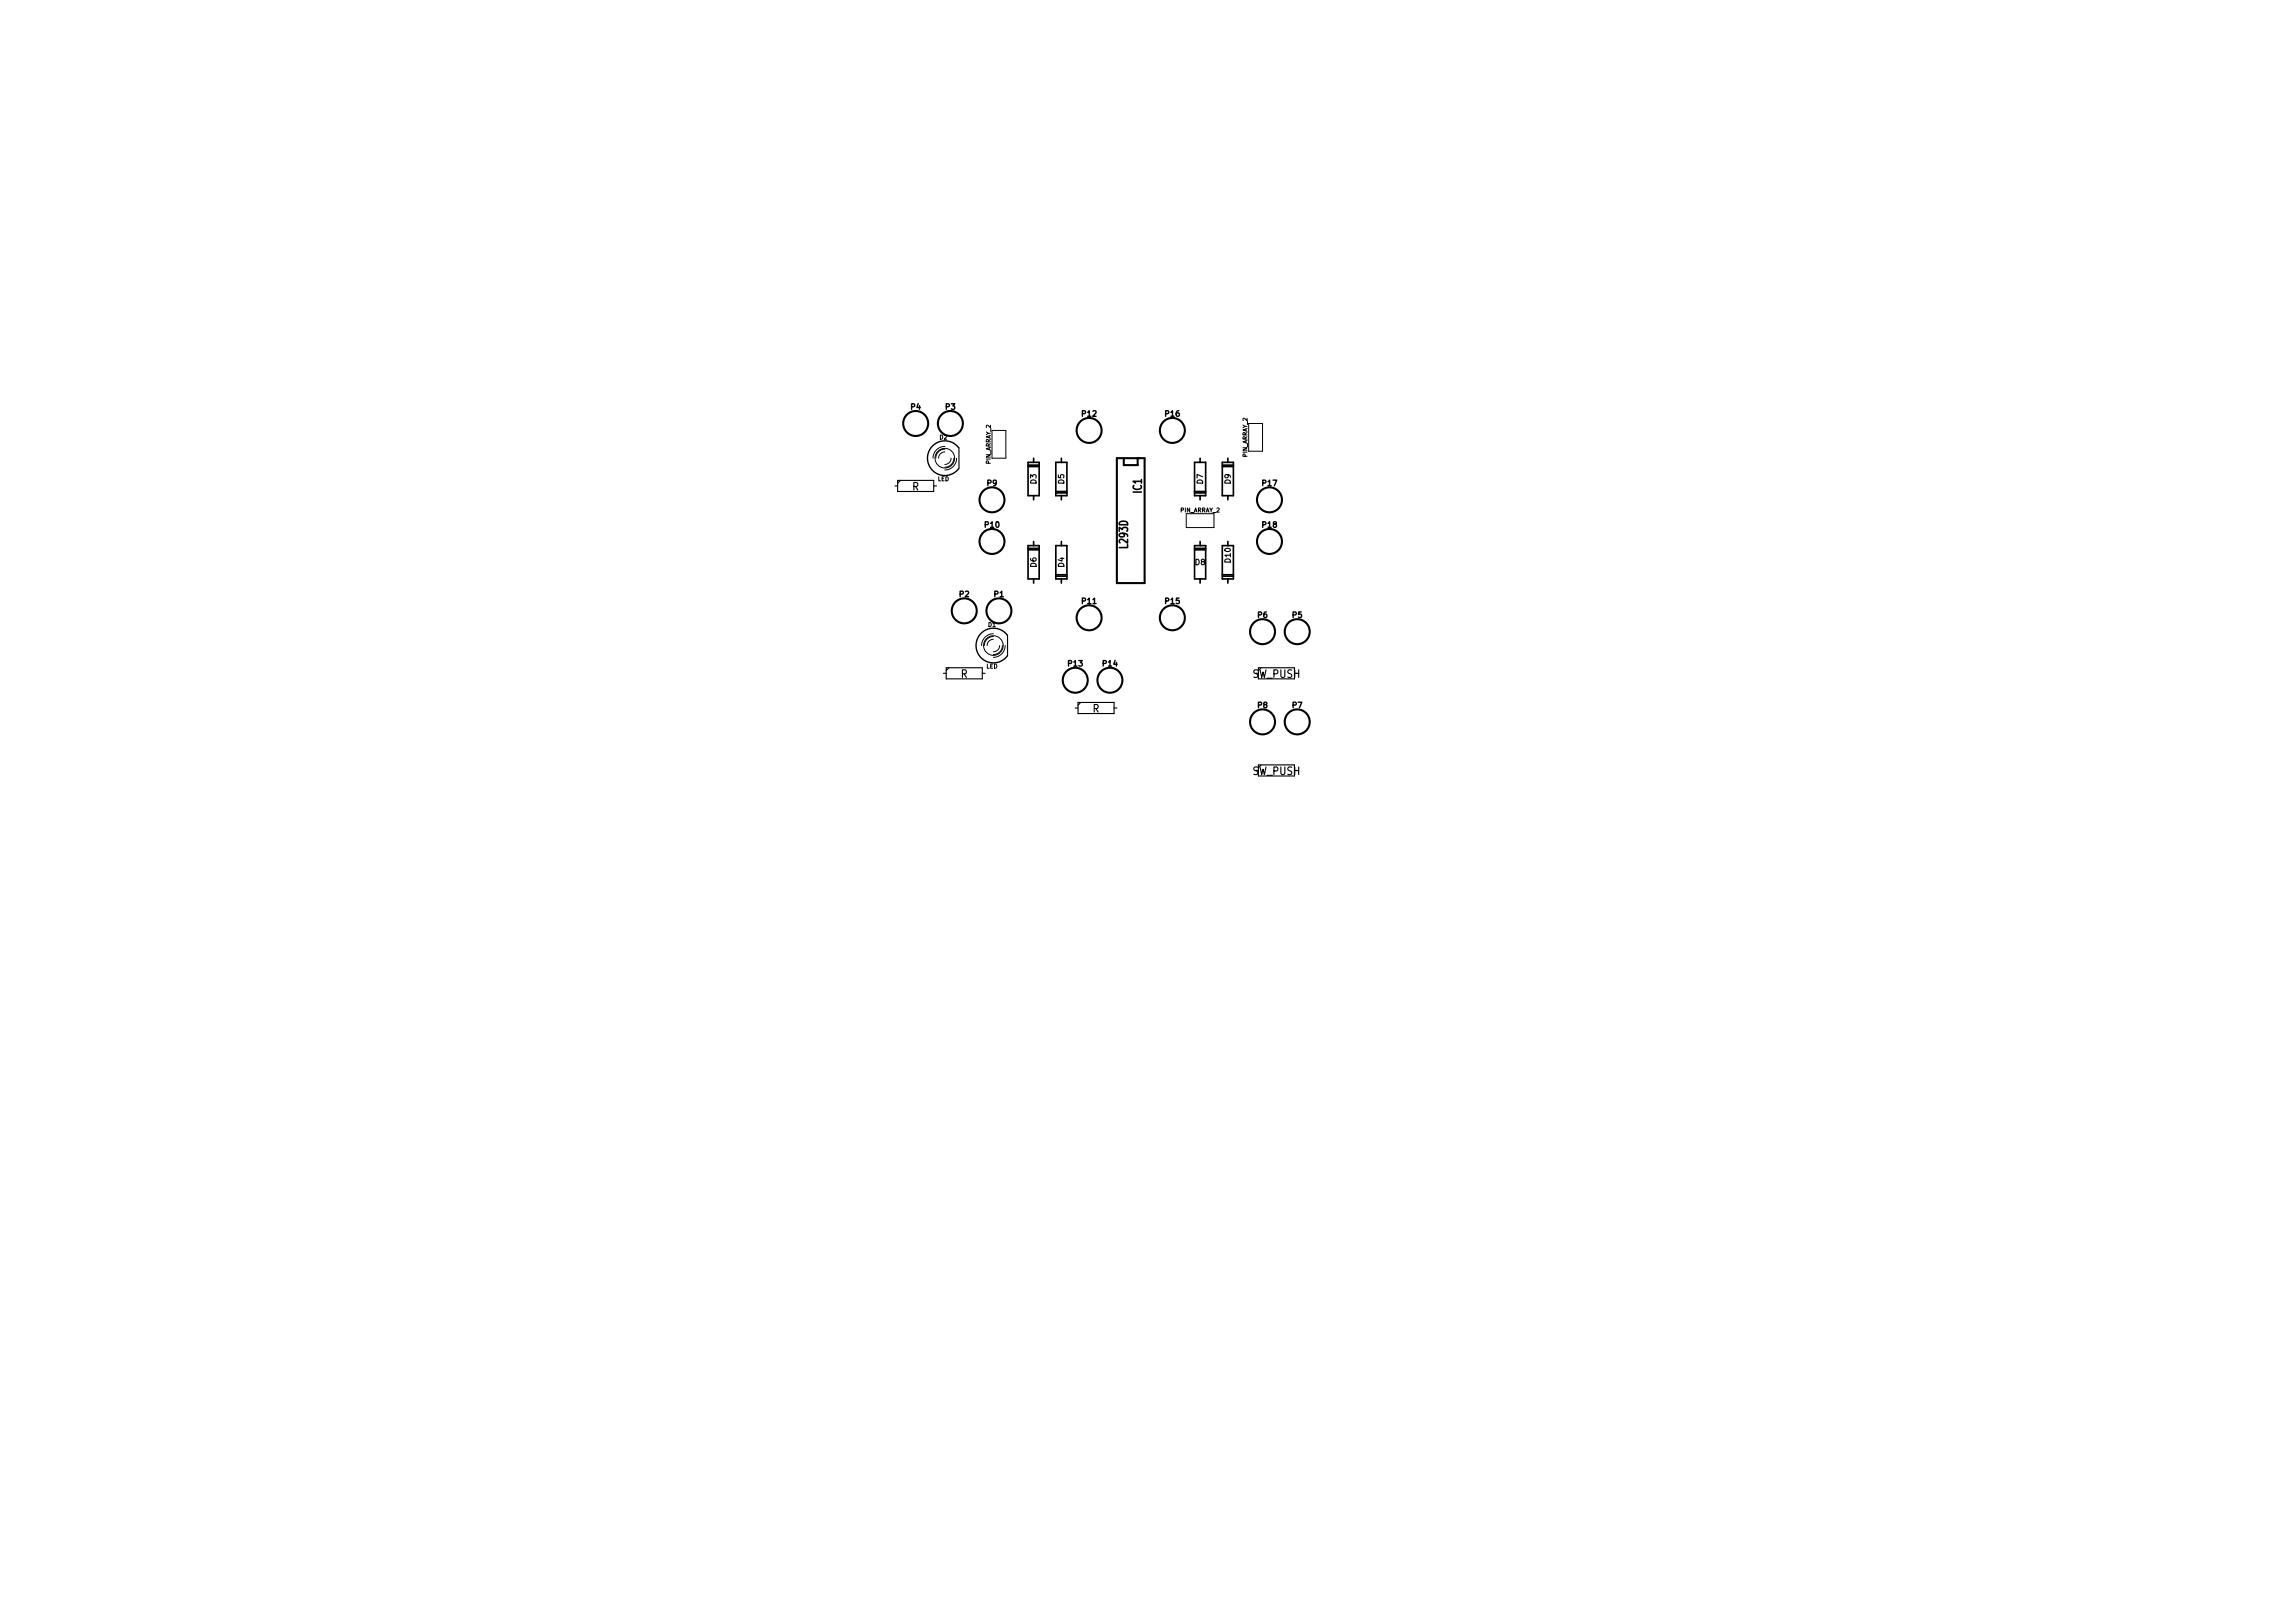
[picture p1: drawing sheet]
<svg xmlns="http://www.w3.org/2000/svg" width="420mm" height="297mm" viewBox="0 0 420 297" stroke-linecap="round" stroke-linejoin="round" font-family="sans-serif">
<defs><g id="words">
<g font-size="2.1">
<text x="209" y="90.2" transform="rotate(-90 209 90.2)">IC1</text>
<text x="206.5" y="100.2" transform="rotate(-90 206.5 100.2)">L293D</text>
</g>
<g font-size="1.9">
<text x="167" y="89.8">R</text>
<text x="175.9" y="124.1">R</text>
<text x="229.3" y="124.1">SW_PUSH</text>
<text x="200" y="130.4">R</text>
<text x="229.3" y="141.8">SW_PUSH</text>
</g>
<g font-size="1.4">
<text x="166.8" y="75">P4</text>
<text x="173.1" y="75">P3</text>
<text x="198.1" y="76.2">P12</text>
<text x="213.4" y="76.2">P16</text>
<text x="180.7" y="88.9">P9</text>
<text x="189.7" y="88.6" transform="rotate(-90 189.7 88.6)">D3</text>
<text x="194.8" y="88.6" transform="rotate(-90 194.8 88.6)">D5</text>
<text x="220.2" y="88.6" transform="rotate(-90 220.2 88.6)">D7</text>
<text x="225.3" y="88.6" transform="rotate(-90 225.3 88.6)">D9</text>
<text x="231.2" y="88.9">P17</text>
<text x="180.4" y="96.6">P10</text>
<text x="231.2" y="96.6">P18</text>
<text x="189.7" y="103.8" transform="rotate(-90 189.7 103.8)">D6</text>
<text x="194.8" y="103.8" transform="rotate(-90 194.8 103.8)">D4</text>
<text x="218.8" y="103.4">D8</text>
<text x="225.3" y="102.9" transform="rotate(-90 225.3 102.9)">D10</text>
<text x="175.7" y="109.3">P2</text>
<text x="182" y="109.3">P1</text>
<text x="198.1" y="110.5">P11</text>
<text x="213.4" y="110.5">P15</text>
<text x="230.3" y="113.1">P6</text>
<text x="236.6" y="113.1">P5</text>
<text x="195.6" y="122">P13</text>
<text x="201.9" y="122">P14</text>
<text x="230.3" y="129.6">P8</text>
<text x="236.6" y="129.6">P7</text>
</g>
<g font-size="1.1">
<text x="172" y="80.4">D2</text>
<text x="228.3" y="83.7" transform="rotate(-90 228.3 83.7)">PIN_ARRAY_2</text>
<text x="171.7" y="88">LED</text>
<text x="181.4" y="85" transform="rotate(-90 181.4 85)">PIN_ARRAY_2</text>
<text x="216.1" y="93.8">PIN_ARRAY_2</text>
<text x="180.9" y="114.7">D1</text>
<text x="180.5" y="122.3">LED</text>
</g>
</g></defs>
<g fill="none" stroke="#000" stroke-width=".2">
<path d="M163.8 88.9h.5M164.3 87.9h6.6v2.1h-6.6zM164.8 87.9l-.5 .5M170.9 88.9h.5M175.6 82v3.8M184.5 116.2v3.9M172.7 123.2h.5M173.2 122.2h6.6v2h-6.6zM173.7 122.2l-.5 .5M179.8 123.2h.5M196.8 129.6h.6M197.4 128.6h6.6v2h-6.6z"/>
<path d="M197.9 128.6l-.5 .5M204 129.6h.5M230.4 122.2h6.6M230.4 124.2h6.6M230.4 140h6.6M230.4 142h6.6"/>
</g>
<g fill="none" stroke="#000" stroke-width=".18">
<path d="M181.6 78.8h2.5v5.1h-2.5zM228.6 77.5h2.5v5.1h-2.5zM173 82.7a1.14 1.14 0 0 0-1.2 1.2M173 82.2a1.65 1.65 0 0 0-1.7 1.7M173 81.7a2.16 2.16 0 0 0-2.2 2.2M174.1 83.9a1.14 1.14 0 0 1-1.1 1.1M174.6 83.9a1.65 1.65 0 0 1-1.6 1.6M175.1 83.9a2.16 2.16 0 0 1-2.1 2.1M217.2 94h5v2.6h-5zM181.9 117a1.14 1.14 0 0 0-1.2 1.1M181.9 116.5a1.65 1.65 0 0 0-1.7 1.6M181.9 116a2.16 2.16 0 0 0-2.2 2.1"/>
<path d="M183 118.1a1.14 1.14 0 0 1-1.1 1.2M183.5 118.1a1.65 1.65 0 0 1-1.6 1.7M184 118.1a2.16 2.16 0 0 1-2.1 2.2"/>
<circle cx="173" cy="83.9" r="1.8"/>
<circle cx="181.9" cy="118.1" r="1.8"/>
</g>
<path d="M175.5 81.9a3.2 3.2 0 0 0-4.7-.4 3.2 3.2 0 0 0 0 4.7 3.2 3.2 0 0 0 4.7-.4M184.4 116.2a3.2 3.2 0 0 0-4.7-.4 3.2 3.2 0 0 0 0 4.7 3.2 3.2 0 0 0 4.7-.4" fill="none" stroke="#000" stroke-width=".25"/>
<circle cx="208.3" cy="83.9" r=".19" fill="#000"/>
<g fill="none" stroke="#000" stroke-width=".38">
<path d="M204.5 83.9h5v22.8h-5zM205.7 83.9v1.2h2.6v-1.2"/>
<circle cx="167.6" cy="77.5" r="2.29"/>
<circle cx="174" cy="77.5" r="2.29"/>
<circle cx="199.4" cy="78.8" r="2.29"/>
<circle cx="214.6" cy="78.8" r="2.29"/>
<circle cx="181.6" cy="99.1" r="2.29"/>
<circle cx="181.6" cy="91.5" r="2.29"/>
<circle cx="232.4" cy="99.1" r="2.29"/>
<circle cx="232.4" cy="91.5" r="2.29"/>
<circle cx="176.5" cy="111.8" r="2.29"/>
<circle cx="182.9" cy="111.8" r="2.29"/>
<circle cx="199.4" cy="113.1" r="2.29"/>
<circle cx="214.6" cy="113.1" r="2.29"/>
<circle cx="231.1" cy="115.6" r="2.29"/>
<circle cx="237.5" cy="115.6" r="2.29"/>
<circle cx="196.8" cy="124.5" r="2.29"/>
<circle cx="203.2" cy="124.5" r="2.29"/>
<circle cx="231.1" cy="132.1" r="2.29"/>
<circle cx="237.5" cy="132.1" r="2.29"/>
</g>
<g fill="none" stroke="#000" stroke-width=".3">
<path d="M188.2 99.9h2v6.1h-2zM188.2 84.6h2v6.1h-2zM188.2 85.1h2M188.2 85.4h2M189.2 83.9v.7M189.2 90.7v.8M189.2 99.1v.8M193.3 99.9h2v6.1h-2zM193.3 84.6h2v6.1h-2zM193.3 90.2h2M193.3 90h2M194.3 83.9v.7"/>
<path d="M194.3 90.7v.8M194.3 99.1v.8M218.7 99.9h2v6.1h-2zM218.7 84.6h2v6.1h-2zM218.7 90.2h2M218.7 90h2M219.7 83.9v.7M219.7 90.7v.8M219.7 99.1v.8M223.8 99.9h2v6.1h-2zM223.8 84.6h2v6.1h-2zM223.8 85.1h2"/>
<path d="M223.8 85.4h2M224.8 83.9v.7M224.8 90.7v.8M224.8 99.1v.8M188.2 100.4h2M188.2 100.6h2M189.2 106v.7M193.3 105.4h2M193.3 105.2h2M194.3 106v.7M218.7 100.4h2M218.7 100.6h2"/>
<path d="M219.7 106v.7M223.8 105.4h2M223.8 105.2h2M224.8 106v.7"/>
</g>
<use href="#words"/>
</svg>
